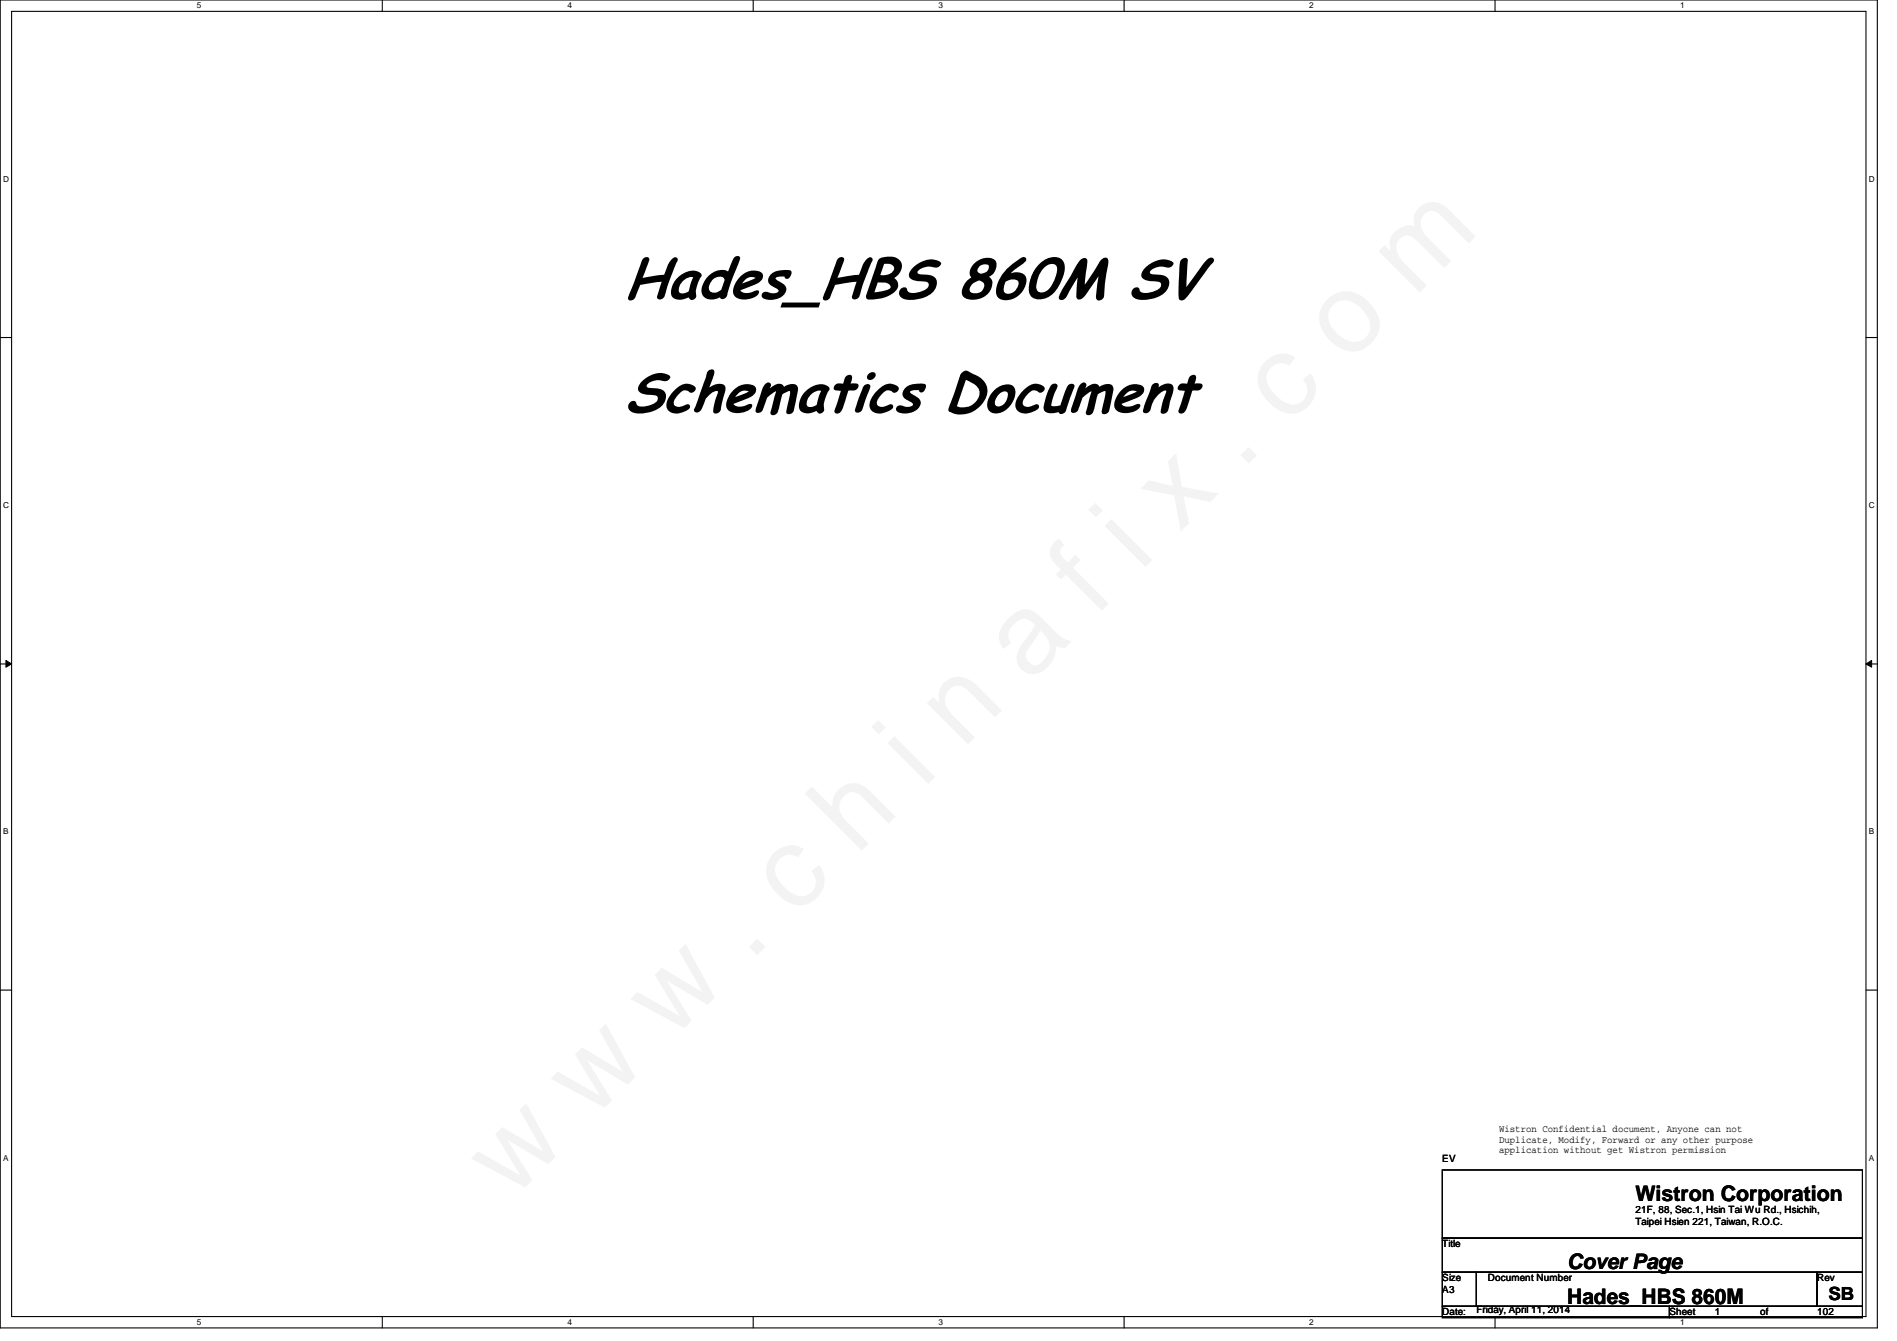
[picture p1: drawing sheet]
<svg xmlns="http://www.w3.org/2000/svg" width="297mm" height="210mm" viewBox="0 0 297 210" stroke-linecap="round" stroke-linejoin="round" font-family="sans-serif">
<defs><g id="words">
<g font-size="9">
<text x="97.8" y="46.7">Hades_HBS 860M SV</text>
<text x="97.8" y="64.5">Schematics Document</text>
</g>
<g font-size="3.3">
<text x="256.1" y="188">Wistron Corporation</text>
<text x="245.4" y="198.6">Cover Page</text>
<text x="245.4" y="204">Hades_HBS 860M</text>
</g>
<text font-size="2.8" x="286.3" y="203.5">SB</text>
<g font-size="1.6">
<text x="234.7" y="177.2">Wistron Confidential document, Anyone can not</text>
<text x="234.7" y="178.9">Duplicate, Modify, Forward or any other purpose</text>
<text x="225.8" y="181.9">EV</text>
<text x="234.7" y="180.6">application without get Wistron permission</text>
<text x="256.1" y="189.9">21F, 88, Sec.1, Hsin Tai Wu Rd., Hsichih,</text>
<text x="256.1" y="191.7">Taipei Hsien 221, Taiwan, R.O.C.</text>
<text x="225.8" y="195.2">Title</text>
<text x="225.8" y="200.6">Size</text>
<text x="225.8" y="202.4">A3</text>
<text x="233" y="200.6">Document Number</text>
<text x="284.5" y="200.6">Rev</text>
<text x="225.8" y="205.9">Date:</text>
<text x="231.2" y="205.6">Friday, April 11, 2014</text>
<text x="261.4" y="205.9">Sheet</text>
<text x="268.5" y="205.9">1</text>
<text x="275.6" y="205.9">of</text>
<text x="284.5" y="205.9">102</text>
</g>
<g font-size="1.3">
<text x="30.8" y="1.3">5</text>
<text x="88.9" y="1.3">4</text>
<text x="146.9" y="1.3">3</text>
<text x="205" y="1.3">2</text>
<text x="263.1" y="1.3">1</text>
<text x=".5" y="28.4">D</text>
<text x="292.6" y="28.4">D</text>
<text x=".5" y="79.5">C</text>
<text x="292.6" y="79.5">C</text>
<text x=".5" y="130.6">B</text>
<text x="292.6" y="130.6">B</text>
<text x=".5" y="181.7">A</text>
<text x="292.6" y="181.7">A</text>
<text x="30.8" y="207.4">5</text>
<text x="88.9" y="207.4">4</text>
<text x="146.9" y="207.4">3</text>
<text x="205" y="207.4">2</text>
<text x="263.1" y="207.4">1</text>
</g>
</g></defs>
<path d="M0 0h294v207.9h-294zM1.8 1.8h290.4v204.3h-290.4z" fill="none" stroke="#000" stroke-width=".17"/>
<g fill="#fff">
<path d="M30.8 .2h.7v1.4h-.7z"/>
<path d="M30.8 206.2h.7v1.4h-.7z"/>
</g>
<path d="M59.9 0v1.8M59.9 206.1v1.8" fill="none" stroke="#000" stroke-width=".17"/>
<g fill="#fff">
<path d="M88.9 .2h.6v1.4h-.6z"/>
<path d="M88.9 206.2h.6v1.4h-.6z"/>
</g>
<path d="M117.9 0v1.8M117.9 206.1v1.8" fill="none" stroke="#000" stroke-width=".17"/>
<g fill="#fff">
<path d="M146.9 .2h.7v1.4h-.7z"/>
<path d="M146.9 206.2h.7v1.4h-.7z"/>
</g>
<path d="M176 0v1.8M176 206.1v1.8" fill="none" stroke="#000" stroke-width=".17"/>
<g fill="#fff">
<path d="M205 .2h.7v1.4h-.7z"/>
<path d="M205 206.2h.7v1.4h-.7z"/>
</g>
<path d="M234.1 0v1.8M234.1 206.1v1.8" fill="none" stroke="#000" stroke-width=".17"/>
<g fill="#fff">
<path d="M263.1 .2h.7v1.4h-.7z"/>
<path d="M263.1 206.2h.7v1.4h-.7z"/>
<path d="M.5 27.3h.9v1.4h-.9z"/>
<path d="M292.6 27.3h.9v1.4h-.9z"/>
<path d="M.5 78.4h.9v1.4h-.9z"/>
<path d="M292.6 78.4h.9v1.4h-.9z"/>
</g>
<path d="M0 52.8h1.8M292.2 52.8h1.8" fill="none" stroke="#000" stroke-width=".17"/>
<g fill="#fff">
<path d="M.5 129.5h.8v1.4h-.8z"/>
<path d="M292.6 129.5h.9v1.4h-.9z"/>
</g>
<path d="M0 103.9h1.8M292.2 103.9h1.8" fill="none" stroke="#000" stroke-width=".17"/>
<path d="M.9 103.4l.9 .5-.9 .5zM292.2 103.9l.9-.5v1z" fill="#000"/>
<path d="M.9 103.4l.9 .5-.9 .5zM292.2 103.9l.9-.5v1z" fill="none" stroke="#000" stroke-width=".16"/>
<g fill="#fff">
<path d="M.5 180.5h.8v1.4h-.8z"/>
<path d="M292.6 180.5h.9v1.4h-.9z"/>
</g>
<path d="M0 155h1.8M292.2 155h1.8M225.8 183.1h65.8v10.7h-65.8zM225.8 193.8h65.8v5.3h-65.8zM225.8 199.1h5.4v5.4h-5.4zM231.2 199.1h53.3v5.4h-53.3zM284.5 199.1h7.1v5.4h-7.1zM225.8 204.5h35.6v1.7h-35.6zM261.4 204.5h30.2v1.7h-30.2z" fill="none" stroke="#000" stroke-width=".17"/>
<use href="#words"/>
</svg>
